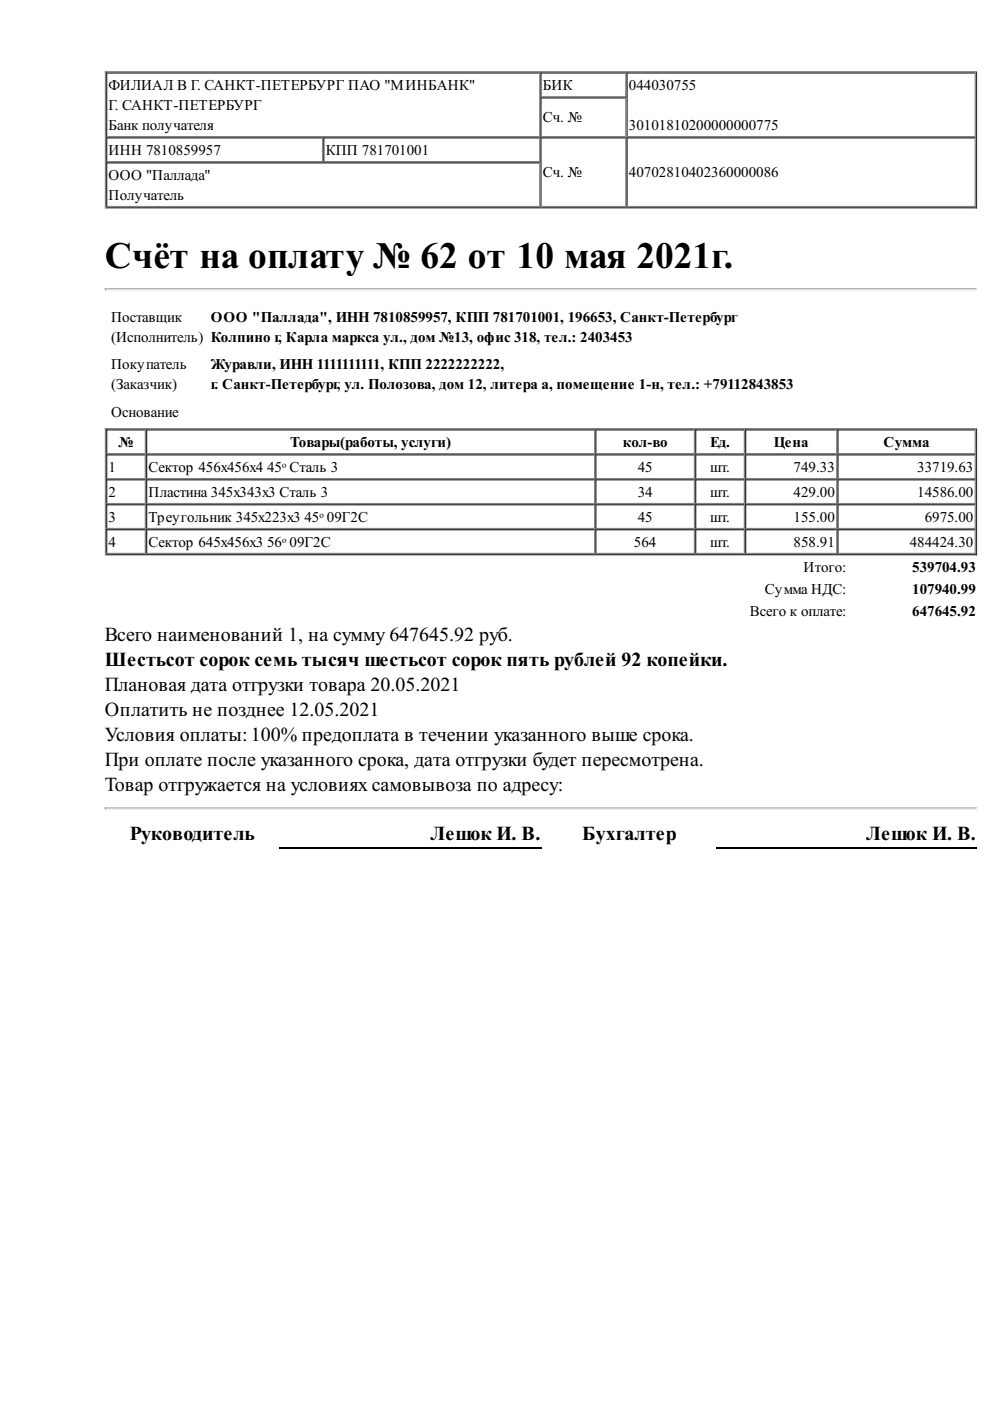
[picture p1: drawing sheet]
<svg xmlns="http://www.w3.org/2000/svg" width="210mm" height="297mm" viewBox="0 0 210 297" stroke-linecap="round" stroke-linejoin="round" font-family="sans-serif">
<defs><g id="words">
<text font-size="7.9" x="22.2" y="56.9">Счёт на оплату № 62 от 10 мая 2021г.</text>
<g font-size="4.2">
<text x="22.2" y="136">Всего наименований 1, на сумму 647645.92 руб.</text>
<text x="22.2" y="141.3">Шестьсот сорок семь тысяч шестьсот сорок пять рублей 92 копейки.</text>
<text x="22.2" y="146.6">Плановая дата отгрузки товара 20.05.2021</text>
<text x="22.2" y="151.9">Оплатить не позднее 12.05.2021</text>
<text x="22.2" y="157.2">Условия оплаты:100% предоплата в течении указанного выше срока.</text>
<text x="22.2" y="162.5">При оплате после указанного срока, дата отгрузки будет пересмотрена.</text>
<text x="22.2" y="167.7">Товар отгружается на условиях самовывоза по адресу:</text>
<text x="27.5" y="178.1">Руководитель</text>
<text x="91.3" y="178.1">Лешок И. В.</text>
<text x="123.4" y="178.1">Бухгалтер</text>
<text x="183.6" y="178.1">Лешок И. В.</text>
</g>
<g font-size="3.2">
<text x="23" y="19">ФИЛИАЛ В Г. САНКТ-ПЕТЕРБУРГ ПАО &quot;МИНБАНК&quot;</text>
<text x="23" y="23.3">Г. САНКТ-ПЕТЕРБУРГ</text>
<text x="115.1" y="19">БИК</text>
<text x="133.3" y="19">044030755</text>
<text x="23" y="27.5">Банк получателя</text>
<text x="115.1" y="25.9">Сч. №</text>
<text x="133.3" y="27.5">30101810200000000775</text>
<text x="23" y="32.8">ИНН 7810859957</text>
<text x="69.1" y="32.8">КПП 781701001</text>
<text x="23" y="38.1">ООО &quot;Паллада&quot;</text>
<text x="115.1" y="37.6">Сч. №</text>
<text x="133.3" y="37.6">40702810402360000086</text>
<text x="23" y="42.3">Получатель</text>
<text x="23.5" y="68.3">Поставщик</text>
<text x="44.7" y="68.3">ООО &quot;Паллада&quot;, ИНН 7810859957, КПП 781701001, 196653, Санкт-Петербург</text>
<text x="23.5" y="72.5">(Исполнитель) Колпино г, Карла маркса ул., дом №13, офис 318, тел.: 2403453</text>
<text x="23.5" y="78.3">Покупатель</text>
<text x="23.5" y="82.5">(Заказчик)</text>
<text x="44.7" y="78.3">Журавли, ИНН 1111111111, КПП 2222222222,</text>
<text x="44.7" y="82.5">г. Санкт-Петербург, ул. Полозова, дом 12, литера а, помещение 1-н, тел.: +79112843853</text>
<text x="23.5" y="88.4">Основание</text>
<text x="25.1" y="94.7">№</text>
<text x="61.5" y="94.7">Товары(работы, услуги)</text>
<text x="132" y="94.7">кол-во</text>
<text x="150.5" y="94.7">Ед.</text>
<text x="164" y="94.7">Цена</text>
<text x="187.3" y="94.7">Сумма</text>
<text x="23" y="100">1</text>
<text x="31.5" y="100">Сектор 456x456x4</text>
<text x="56.6" y="100">45ᵒ Сталь 3</text>
<text x="135.2" y="100">45</text>
<text x="150.5" y="100">шт.</text>
<text x="168.3" y="100">749.33</text>
<text x="194.5" y="100">33719.63</text>
<text x="23" y="105.3">2</text>
<text x="31.5" y="105.3">Пластина 345x343x3 Сталь 3</text>
<text x="135.2" y="105.3">34</text>
<text x="150.5" y="105.3">шт.</text>
<text x="168.3" y="105.3">429.00</text>
<text x="194.5" y="105.3">14586.00</text>
<text x="23" y="110.6">3</text>
<text x="31.5" y="110.6">Треугольник 345x223x3</text>
<text x="64.6" y="110.6">45ᵒ 09Г2С</text>
<text x="135.2" y="110.6">45</text>
<text x="150.5" y="110.6">шт.</text>
<text x="168.3" y="110.6">155.00</text>
<text x="196.1" y="110.6">6975.00</text>
<text x="23" y="115.9">4</text>
<text x="31.5" y="115.9">Сектор 645x456x3</text>
<text x="56.6" y="115.9">56ᵒ 09Г2С</text>
<text x="134.4" y="115.9">564</text>
<text x="150.5" y="115.9">шт.</text>
<text x="168.3" y="115.9">858.91</text>
<text x="192.9" y="115.9">484424.30</text>
<text x="162.2" y="125.9">Сумма НДС:</text>
<text x="170.4" y="121.2">Итого:</text>
<text x="193.4" y="121.2">539704.93</text>
<text x="193.4" y="125.9">107940.99</text>
<text x="159" y="130.7">Всего к оплате:</text>
<text x="193.4" y="130.7">647645.92</text>
</g>
</g></defs>
<path d="M22.2 15.2h185M22.4 15.1v29.1M114.4 15.3v28.6M132.7 15.3v28.6M206.8 15.3v28.6M22.5 29h184.4M22.5 34.3h92.1M68.4 29.1v5.3M114.6 20.5h18.2M22.5 43.8h184.4" fill="none" stroke="#808080" stroke-width=".26"/>
<path d="M22.5 15.5h184.4M22.6 15.3v28.6M114.7 15.3v28.6M133 15.3v28.6M207 15.1v29.1M22.5 29.2h184.4M22.5 34.5h92.1M68.7 29.1v5.3M114.6 20.8h18.2M22.2 44.1h185" fill="none" stroke="#2c2c2c" stroke-width=".26"/>
<path d="M22.2 61.3h185" fill="none" stroke="#9a9a9a" stroke-width=".26"/>
<path d="M22.2 61.5h185" fill="none" stroke="#eee" stroke-width=".26"/>
<path d="M22.2 61.1h.3v.3l-.3 .2z" fill="#9a9a9a"/>
<path d="M207.2 61.1v.5h-.3v-.2z" fill="#eee"/>
<g fill="none" stroke="#808080" stroke-width=".26">
<path d="M22.2 90.9h185M22.4 90.8v26.9M22.5 96.2h184.4M30.8 91v26.5M126.1 91v26.5M147.2 91v26.5M157.8 91v26.5M177.4 91v26.5M206.8 91v26.5M22.5 101.5h184.4M22.5 106.8h184.4M22.5 112.1h184.4"/>
<path d="M22.5 117.3h184.4"/>
</g>
<g fill="none" stroke="#2c2c2c" stroke-width=".26">
<path d="M22.5 91.1h184.4M22.5 96.4h184.4M22.6 91v26.5M31.1 91v26.5M126.3 91v26.5M147.5 91v26.5M158.1 91v26.5M177.7 91v26.5M207 90.8v26.9M22.2 117.6h185M22.5 101.7h184.4M22.5 107h184.4"/>
<path d="M22.5 112.3h184.4"/>
</g>
<path d="M22.2 171.3h185" fill="none" stroke="#9a9a9a" stroke-width=".26"/>
<path d="M22.2 171.6h185" fill="none" stroke="#eee" stroke-width=".26"/>
<path d="M22.2 171.2h.3v.2l-.3 .3z" fill="#9a9a9a"/>
<path d="M207.2 171.2v.5h-.3v-.3z" fill="#eee"/>
<path d="M59.3 179.8h55.5M151.9 179.8h55.3" fill="none" stroke="#000" stroke-width=".26"/>
<use href="#words"/>
</svg>
